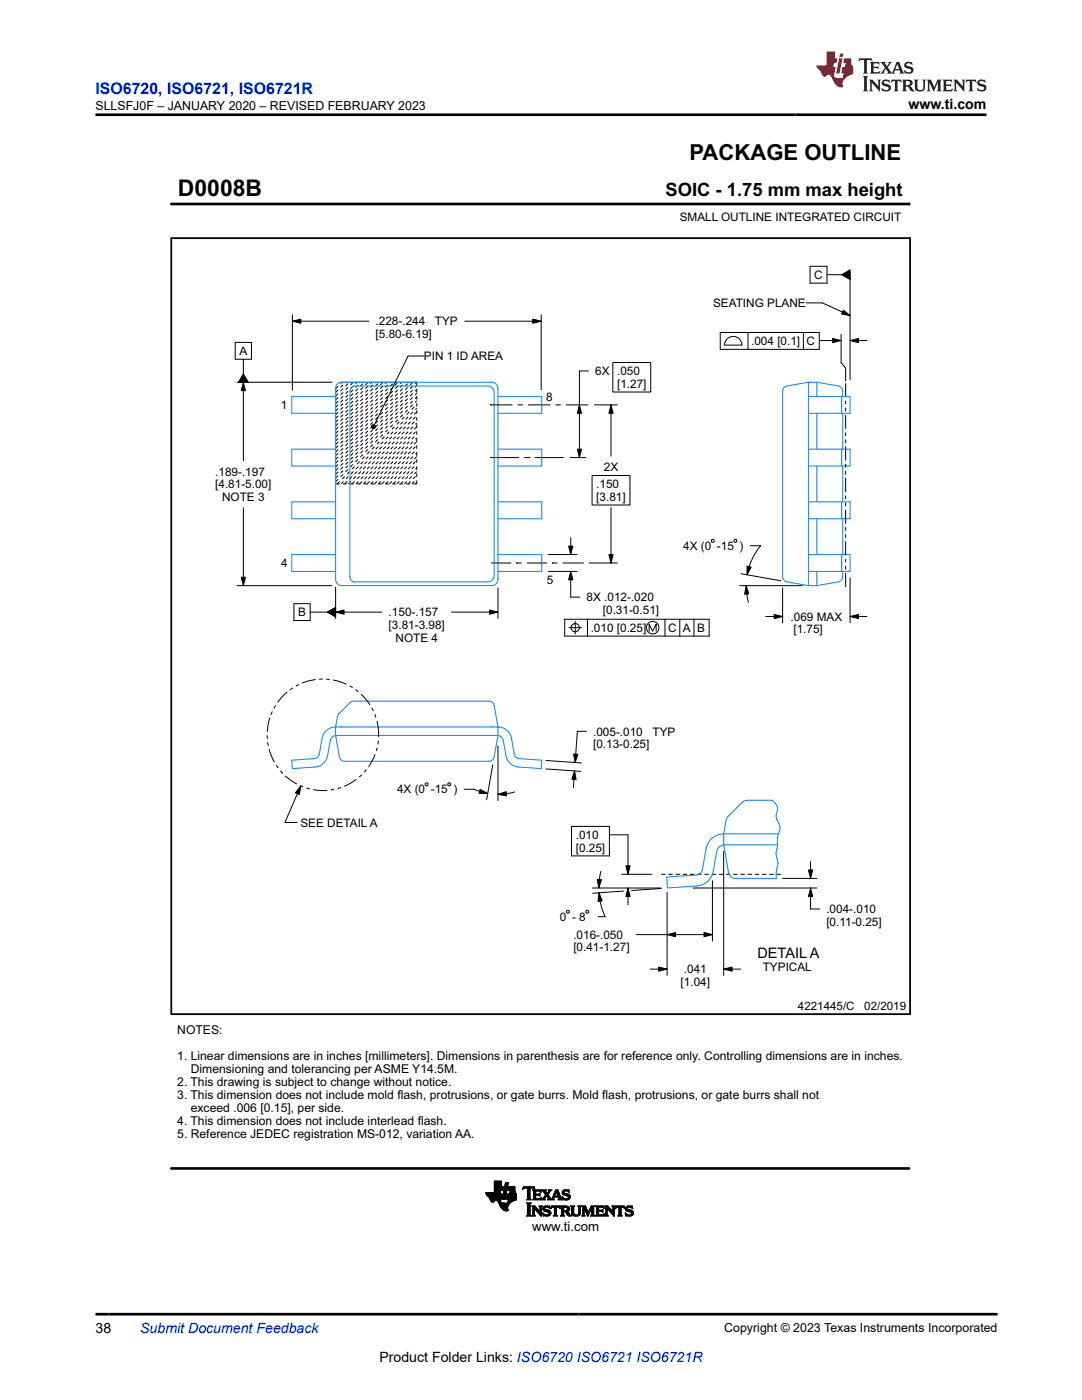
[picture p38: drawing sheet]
<svg xmlns="http://www.w3.org/2000/svg" width="216mm" height="279mm" viewBox="0 0 216 279" stroke-linecap="round" stroke-linejoin="round" font-family="sans-serif">
<defs><g id="words">
<text font-size="4.6" x="35.5" y="39.1">D0008B</text>
<text font-size="4.4" x="137.6" y="32">PACKAGE OUTLINE</text>
<text font-size="3.7" x="132.8" y="39.1">SOIC - 1.75 mm max height</text>
<text font-size="3.2" fill="#00f" x="19" y="18.7">ISO6720, ISO6721, ISO6721R</text>
<text font-size="2.9" x="151.1" y="191.2">DETAIL A</text>
<g font-size="2.8">
<text x="181.3" y="21.8">www.ti.com</text>
<text x="19" y="266.1">38</text>
<text x="75.7" y="271.7">Product Folder Links: ISO6720 ISO6721 ISO6721R</text>
</g>
<text font-size="2.8" fill="#00f" x="28" y="266.1">Submit Document Feedback</text>
<text font-size="2.6" x="106.2" y="245.6">www.ti.com</text>
<g font-size="2.5">
<text x="19" y="21.9">SLLSFJ0F – JANUARY 2020 – REVISED FEBRUARY 2023</text>
<text x="144.5" y="265.8">Copyright © 2023 Texas Instruments Incorporated</text>
</g>
<g font-size="2.4">
<text x="35.4" y="206.3">NOTES:</text>
<text x="35.4" y="211.6">1. Linear dimensions are in inches [millimeters]. Dimensions in parenthesis are for reference only. Controlling dimensions are in inches.</text>
<text x="38.1" y="214.2">Dimensioning and tolerancing per ASME Y14.5M.</text>
<text x="35.4" y="216.8">2. This drawing is subject to change without notice.</text>
<text x="35.4" y="219.4">3. This dimension does not include mold f</text>
<text x="38.1" y="222">exceed .006 [0.15], per side.</text>
<text x="79.3" y="219.4">lash, protrusions, or gate burrs. Mold f</text>
<text x="120.2" y="219.4">lash, protrusions, or gate burrs shall not</text>
<text x="35.4" y="224.6">4. This dimension does not include interlead f</text>
<text x="35.4" y="227.2">5. Reference JEDEC registration MS-012, variation AA.</text>
<text x="83.3" y="224.6">lash.</text>
</g>
<g font-size="2.3">
<text x="135.6" y="44">SMALL OUTLINE INTEGRATED CIRCUIT</text>
<text x="162.5" y="55.7">C</text>
<text x="74.9" y="64.9">.228-.244</text>
<text x="86.8" y="64.9">TYP</text>
<text x="142.3" y="61.3">SEATING PLANE</text>
<text x="47.8" y="70.9">A</text>
<text x="74.9" y="67.5">[5.80-6.19]</text>
<text x="84.6" y="71.9">PIN 1 ID AREA</text>
<text x="149.9" y="68.9">.004 [0.1] C</text>
<text x="118.8" y="74.9">6X .050</text>
<text x="123.1" y="77.4">[1.27]</text>
<text x="56" y="81.7">1</text>
<text x="109" y="80">8</text>
<text x="42.9" y="94.9">.189-.197</text>
<text x="120.5" y="94.1">2X</text>
<text x="42.9" y="97.5">[4.81-5.00]</text>
<text x="44.3" y="100">NOTE 3</text>
<text x="119" y="97.4">.150</text>
<text x="119" y="99.9">[3.81]</text>
<text x="56.1" y="113.2">4</text>
<text x="136.3" y="109.8">4X (0 -15 )</text>
<text x="109.1" y="116.6">5</text>
<text x="59.5" y="123">B</text>
<text x="77.5" y="125.5">[3.81-3.98]</text>
<text x="77.6" y="123">.150-.157</text>
<text x="117" y="120">8X .012-.020</text>
<text x="120.3" y="122.5">[0.31-0.51]</text>
<text x="157.7" y="123.9">.069 MAX</text>
<text x="78.9" y="128.1">NOTE 4</text>
<text x="117.9" y="126.1">.010 [0.25]</text>
<text x="133.3" y="126.1">C A B</text>
<text x="158.3" y="126.4">[1.75]</text>
<text x="118.4" y="146.8">.005-.010</text>
<text x="118.4" y="149.3">[0.13-0.25]</text>
<text x="130.2" y="146.8">TYP</text>
<text x="79.2" y="158.4">4X (0 -15 )</text>
<text x="59.9" y="165">SEE DETAIL A</text>
<text x="114.9" y="167.4">.010</text>
<text x="114.9" y="170">[0.25]</text>
<text x="111.7" y="183.8">0 - 8</text>
<text x="164.9" y="182.3">.004-.010</text>
<text x="164.9" y="184.8">[0.11-0.25]</text>
<text x="114.4" y="187.4">.016-.050</text>
<text x="114.4" y="189.9">[0.41-1.27]</text>
<text x="135.8" y="196.8">[1.04]</text>
<text x="136.5" y="194.2">.041</text>
<text x="152.2" y="193.8">TYPICAL</text>
<text x="159.2" y="201.6">4221445/C</text>
<text x="172.5" y="201.6">02/2019</text>
</g>
<text font-size=".3" x="104" y="40.9">SCALE 2.800</text>
</g></defs>
<g fill="none" stroke="#000" stroke-width=".2" stroke-dasharray=".7 .7" stroke-linecap="butt">
<path d="M67 77.6l1.3-1.3M67 78.3l2-2M67 79.1l2.7-2.8M67 79.8l3.5-3.5M67 80.5l4.2-4.2M67 81.3l5-5M67 82l5.7-5.7M67 82.8l6.5-6.5M67 83.5l7.2-7.2M67 84.3l7.9-8M67 85l8.7-8.7M67 85.7l9.4-9.4"/>
<path d="M67 86.5l10.2-10.2M67 87.2l10.9-10.9M67 88l11.7-11.7M67 88.7l12.4-12.4M67 89.5l13.2-13.2M67 90.2l13.9-13.9M67 91l14.6-14.7M67 91.7l15.4-15.4M67 92.4l16.1-16.1M67 93.2l16.2-16.2M67 93.9l16.2-16.2M67 94.7l16.2-16.2"/>
<path d="M67 95.4l16.2-16.2M67 96.2l16.2-16.2M67.3 96.6l15.9-15.9M68 96.6l15.2-15.2M68.8 96.6l14.4-14.4M69.5 96.6l13.7-13.7M70.3 96.6l12.9-12.9M71 96.6l12.2-12.2M71.8 96.6l11.4-11.4M72.5 96.6l10.7-10.7M73.2 96.6l10-9.9M74 96.6l9.2-9.2"/>
<path d="M74.7 96.6l8.5-8.5M75.5 96.6l7.7-7.7M76.2 96.6l7-7M77 96.6l6.2-6.2M77.7 96.6l5.5-5.5M78.4 96.6l4.8-4.7M79.2 96.6l4-4M79.9 96.6l3.3-3.3M80.7 96.6l2.5-2.5M81.4 96.6l1.8-1.8M82.2 96.6l1-1M82.9 96.6l.3-.3"/>
<path d="M83.2 96.6v-20.3M83.2 96.6h-16.2"/>
</g>
<g fill="none" stroke="#007fff" stroke-width=".2">
<path d="M67 77.5h.1M67 77.3v38.3M67 79.1h-8.8v3.4h8.8M68 76.3h30.1M68.2 76.3l-.9 .3-.3 .9M70.2 77.3l.4-.3h26.8l.5 .2 .5 .4 .2 .7v36.6l-.2 .6-.3 .4-.7 .2h-26.8l-.5-.3-.3-.7v-37zM98.1 76.3h.1M98.1 76.3l.9 .3 .4 .9M99.4 77.5h.1M99.4 79.1h8.7v3.4h-8.7M99.4 77.5v38.1M161.3 77.5h.1"/>
<path d="M161.3 76.3l-4.3 .7a1.05 1.05 0 0 0-.8 1.1v37a1.05 1.05 0 0 0 .8 1l4.3 .8M161.3 76.3h1.7M161.3 79.1h8.3v3.4h-8.3M161.3 76.3v40.6M163 76.3l4.3 .7a1.05 1.05 0 0 1 .9 1.1v1M163 76.3v2.8M167.9 79.1v3.4M67 89.6h-8.8v3.4h8.8M99.4 89.6h8.7v3.4h-8.7M161.3 89.6h8.3v3.4h-8.3M163 82.5v7.1M163 93v7.2"/>
<path d="M167.9 89.6v3.4M168.2 82.5v7.1M168.2 93v7.2M67 115.6h.1M67 115.6l.3 .9 .8 .4h30M67 100.2h-8.8v3.3h8.8M67 110.7h-8.8v3.3h8.8M98.1 116.9h.1M99.4 115.6h.1M99.4 115.6l-.4 .9-.9 .4M99.4 110.7h8.7v3.3h-8.7M99.4 100.2h8.7v3.3h-8.7"/>
<path d="M161.3 115.6h.1M161.3 116.9h1.7M161.3 110.7h8.3v3.3h-8.3M161.3 100.2h8.3v3.3h-8.3M163 103.5v7.2M163 114v2.9M167.9 100.2v3.3M167.9 110.7v3.3M168.2 114v1.1a1.05 1.05 0 0 1-.9 1l-4.3 .8M168.2 103.5v7.2M67 145.1a2.73 2.73 0 0 0-2.7 2.2l-.6 3.2a1.05 1.05 0 0 1-1 .9l-4.5 .3 .1 1.7 4.6-.3a2.73 2.73 0 0 0 2.5-2.3l.5-3a1.26 1.26 0 0 1 1.1-1M67 145.1h32.4"/>
<path d="M67 145.1l.5-2.5 2.3-2.4 .5-.2 27.3-.1a1.05 1.05 0 0 1 1 .9l.8 4.3M67 146.8l.7 4.3a1.05 1.05 0 0 0 1.1 .8h28.8a1.05 1.05 0 0 0 1-.8l.8-4.3M67 145.1v1.7M67 146.8h32.4M68.2 145.1h.1M98.1 145.1h.1M99.4 145.1v1.7M99.4 145.1a2.73 2.73 0 0 1 2.7 2.2l.5 3.2a1.05 1.05 0 0 0 1 .9l4.5 .3-.1 1.7-4.5-.3a2.73 2.73 0 0 1-2.5-2.3l-.6-3a1.26 1.26 0 0 0-1-1M144.4 166.4h10.9M144.4 166.4a3.6 3.6 0 0 0-3.5 3l-.7 4.1a1.37 1.37 0 0 1-1.3 1.1l-5.9 .4 .2 2.2 5.9-.4a3.6 3.6 0 0 0 3.2-2.9l.7-3.9a1.64 1.64 0 0 1 1.4-1.4M144.4 166.4l.7-3.2 3.2-3.3 .8-.2h5a1.93 1.93 0 0 1 .8 2.6l-.1 .5 .2 .8a2.34 2.34 0 0 1 .4 2.7l-.2 .6-.2 2.8a2.22 2.22 0 0 0 .1 1.9 3.8 3.8 0 0 1-.2 2.3v1.4h-8.2a1.37 1.37 0 0 1-1.3-1.1l-1-5.6M144.4 166.4v2.2"/>
<path d="M144.4 168.6h10.7"/>
</g>
<g fill="none" stroke="#000" stroke-width=".2">
<path d="M34.2 40.7h147.2M161.6 53.1h3.4v3.4h-3.4zM165 54.8h2.9M167.9 54.8l1.7-.9v1.9zM169.6 54.4v21.3M181.4 40.5v.4M46.9 68.3h3.3v3.4h-3.3zM47.3 76.3h19M48.6 74.6l.9 1.7h-1.9zM48.6 76.3l.4 1.7h-.9zM48.6 71.7v2.9M48.6 76.3v15.6"/>
<path d="M58.3 64.1l1.7-.4v.8zM58.3 62.8v15.1M58.3 64.1h15.3M84.6 71.1h-3.2l-6.7 13.7M92.7 64.1h15.3M106.3 63.7l1.7 .4-1.7 .4zM108 62.8v15M117.4 74h-1.8v17.3M122.3 72.3h7.5v5.9h-7.5zM143.7 66.4h19.8v3.3h-19.8zM144.9 67.8a1.75 1.75 0 0 1 2-.6 1.75 1.75 0 0 1 1.2 1.7h-3.5zM149.3 66.4v3.3"/>
<path d="M160.3 66.4v3.3M160.9 60.5h3.2l5.5 2.5M163.5 68h4.3M166.1 67.5l1.7 .5-1.7 .4zM167.8 66.7v5.7l.9 1.1v2.5M168.3 61.9l1.3 1.1-1.7-.3zM169.6 68l1.7-.5v.9zM169.6 68h3.4M74.1 85l.3-.2h.4l.1 .4-.1 .3-.4 .1-.3-.3zM97.8 91.3h5.8M97.8 80.8h.1M97.8 80.8h4.5"/>
<path d="M103.3 80.8h1M104.6 91.3h1M105.4 80.8h4.4M105.6 91.3h.1M106.7 91.3h5.8M110.9 80.8h1M112.9 80.8h4.5M113.7 91.3h3.2M115.2 89.6h.8l-.4 1.7zM115.6 80.8l.4 1.7h-.8zM118.1 94.9h7.6v5.9h-7.6zM118.6 80.8h4.6"/>
<path d="M121.9 80.8l.4 1.7h-.8zM121.9 80.8v10.2M47.3 116.9h18.9M48.1 115.2h.9l-.4 1.7zM48.6 101.3v15.6M67 117.2v6.2M98 112.4h4M99.4 117.3v6.1M103 112.4h.1M103 112.4h1.1M105.1 112.4h4M109.4 114h5.7"/>
<path d="M109.4 110.7h5.7M110.2 112.4h.1M110.2 112.4h1M112.3 112.4h4M113.5 109h.8l-.4 1.7zM113.9 114l.4 1.7h-.8zM113.9 114v5.2h1.8M113.9 107.3v3.4M116.3 112.4h.1M117.6 112.4h5.6M121.5 110.7h.8l-.4 1.7zM121.9 101.3v11.1"/>
<path d="M141.9 107.8l.5-.1 .1 .4-.4 .1zM146.5 107.8l.4-.1 .1 .4-.4 .1zM147.6 116.9h12.5M147.8 114.5l8 1.4M148.9 116.9l.5 1.6-.8 .1zM148.9 116.9l.1 1.7 .3 1.6M149.1 113l.8 .2-.8 1.5zM149.7 108.9h2.1a12.4 12.4 0 0 0-2.7 5.8M156.2 117.3v7M169.6 115.3v9M58.6 120.5h3.3v3.3h-3.3zM61.9 122.2h3.4"/>
<path d="M65.3 122.2l1.7-1v1.9zM67 122.2l1.7-.5v.9zM67 122.2h9.2M90.1 122.2h9.3M97.7 121.7l1.7 .5-1.7 .4zM112.7 123.6h28.8v3.3h-28.8zM113.5 125.3h2.5M114.8 124v2.5M117.2 123.6v3.3M129.5 126v-1.4l.7 1.4 .7-1.4v1.4M132.7 123.6v3.3M135.6 123.6v3.3"/>
<path d="M138.5 123.6v3.3M152.8 123h3.4M154.5 122.6l1.7 .4-1.7 .5zM169.6 123l1.7-.4v.9zM169.6 123h3.4M60 156.8l-.3 1.8-.7-.4zM60 156.8l-3.1 7.3h2.4M85 156.2l.4 .2-.1 .4-.5-.1zM89.5 156.2l.4 .2-.1 .4-.4-.1zM92.6 157.5a6.5 6.5 0 0 1 3.3 .5l1.4 .4M95.8 157.5l1.5 .9h-1.7zM98.3 152.7l-1.2 6.9"/>
<path d="M99.4 158.5l1.6-.5 .1 .8zM99.4 148.9v10.9M102.7 158.1l-1.7 .3-1.6 .1M108.9 153.5l7 .4M108.9 151.8l7.1 .5M114.5 150.5h.8l-.5 1.7zM114.6 153.9l.3 1.7-.8-.1zM114.6 153.9l-.2 3.3M117 145.9h-1.8l-.4 6.3M114 164.9h7.6v5.9h-7.6zM118.2 177.2h13.7M119.2 175.5l.8 .1-.5 1.6z"/>
<path d="M119.5 178.2l.7 1.6-.9 .1zM119.5 178.2l.5 2.8 .7 1.9h-1.3M119.9 173.9l-.3 1.6-.1 1.7M121.6 166.6h3.7v7.9M124 174.5h6.1M124.4 177.8l-6.1 .5M124.9 172.8h.8l-.4 1.7zM125.3 177.2l.4 1.7h-.8zM125.3 177.2v3.4M131.9 174.5h.9M131.9 177.3l-5.9 .4M133.1 178.1v16.6"/>
<path d="M133.4 174.5h.8M134.8 174.5h.9M136.2 174.5h.9M137.7 174.5h.8M138.3 177.2h24.7M139.1 174.5h.9M140.6 174.5h.8M142 174.5h.9M142.2 175.7v12.1M143.4 174.5h.9M144.4 169.9v24.8M144.9 174.5h.8"/>
<path d="M146.3 174.5h.9M147.8 174.5h.8M149.2 174.5h.9M150.6 174.5h.9M152.1 174.5h.8M153.5 174.5h.9M154.9 174.5h.9M156.2 175.3h6.8M161.3 173.6h.9l-.5 1.7zM161.7 177.2l.5 1.7h-.9zM161.7 177.2v4.2h1.8M161.7 171.9v3.4"/>
<path d="M113.2 181.7l.4 .1-.1 .4-.5-.1zM116.9 181.8l.4-.1 .2 .4-.5 .1zM127 186.5h15.2M129.7 193.4h3.4M131.4 193l1.7 .4-1.7 .4zM133.1 186.5l1.7-.4v.8zM140.5 186.1l1.7 .4-1.7 .4zM144.4 193.4l1.7-.4v.8zM144.4 193.4h3.4M96.9 238.1h2.9M97 238.2h2.8M97 238.3h2.8"/>
<path d="M97 238.3h3.2l-.2 1M97 238.4h3.1M97.1 238.4h3M97.1 238.5h3M97.2 238.6h2.9M97.3 238.6h2.8M97.4 238.7h2.7M97.4 238.8h2.7M97.5 238.8h2.6M97.6 238.9h2.4M97.6 239h2.4M97.7 239h2.3"/>
<path d="M97.7 239.1h2.3M97.7 239.2h2.3M97.8 239.3h2.2M97.8 239.4h2.1M97.9 239.5h2M97.9 239.6h.9M97.9 239.6h.8M98 239.7h.7M98 239.8h.6M98.1 239.8h.4M98.2 239.9h.3M98.6 237.9h1.2"/>
<path d="M98.6 237.8h1.2M98.6 237.7h1.3M98.6 236.9l1.8-.1-.1 .8h-1.7M98.6 237.5h1.7M98.6 237.4h1.7M98.6 237.3h1.7M98.6 237.3h1.8M98.6 237.2h1.8M98.6 237.1h1.8M98.6 237h1.8M98.6 236.9h1.8M98.6 236.8h1.5"/>
<path d="M98.6 236.7h1.5M98.6 236.6h1.5M98.6 236.5h1.5M98.6 236.4h1.5M98.6 236.3h1.5M98.6 236.2h1.5M98.6 236.1h1.5M98.6 236h1.5M98.6 235.9h1.5M98.6 235.8h1.5M99.1 239.6h.8M99.2 239.6h.7"/>
<path d="M99.3 239.7h.6M99.3 239.8h.6M99.4 239.8h.5M99.4 239.9h.5M99.5 240h.5M99.8 238h-2.9l1.1 1.8 .4 .1 .4-.3h.4l.8 1.5 .7 .5h.7l-.1-.9 .6-.7M99.9 237.6l-.2 .7M99.9 239.5v.4l.3 .1 1.6 .1M100 239.3l-.1 .2M100.1 236.8v-1.1h-1.5v2.3M100.2 239.3h.6M100.2 239.2h.6"/>
<path d="M100.3 239.1h.5M100.3 239h.6M100.3 238.9h.6M100.3 238.8h.6M100.3 238.7h.6M100.4 238.6h.5M100.4 238.5h.6M100.4 238.4h.6M100.4 238.3h.6M100.4 238.2h.6M100.5 238.1h.5M100.5 238h.6"/>
<path d="M100.5 237.9h.6M100.5 237.8h.6M100.5 237.7h.6M100.6 237.6h.5M100.6 237.5h.6M100.6 237.4h.6M100.6 237.3h.6M100.6 237.2h.6M100.7 237.1h.5M100.7 237h.6M100.7 236.9h.6M100.7 236.9l.6-.1-.5 2.6h-.6z"/>
<path d="M100.8 236.5h.5M100.8 236.5h.6M100.8 236.4h.6M100.8 236.3h.6M100.8 236.2h.6M100.8 236.1h.6M100.9 236.1h.5M100.9 236h.5l-.1 .6h-.5zM101.1 239.2h2M101.1 239.1h2M101.1 239.3h2M101.1 239h2"/>
<path d="M101.1 239v.3l.4 .1M101.1 238.9h2M101.1 238.8h2M101.2 238.8h1.9M101.2 238.7h1.9M101.2 238.6h1.9M101.2 238.5h1.9M101.2 238.4h1.9M101.3 240h.6M101.4 239.9h.6M101.4 239.8h.7M101.4 239.8h.9"/>
<path d="M101.4 239.7h1M101.4 237.5h1.3M101.4 239.6h1.1M101.4 239.6h1.3M101.4 237.4h1.3M101.4 239.5h1.5M101.4 237.3h1.3M101.4 239.4h1.7M101.5 237.3h1.2M101.5 239.4h1.6M101.5 239.4l-.2 .7M101.5 237.2h1.2"/>
<path d="M101.5 237.1h1.2M101.5 237h1.2M101.5 236.9h1.2M101.5 236.8l1.2 .1v.7h-1.3zM101.7 238.3h1.4M101.7 238.2h1.3M101.7 238.1h1.2M101.7 238h1.1M101.8 237.9h1M101.8 237.8h1M101.8 237.7h.9M101.8 237.6l-.1 .7"/>
<path d="M102.7 237.6l.4 .7v1.2M103.1 239.5l-1.2 .5M103.1 238.3h-1.9l-.1 .7M104.3 237.3h.1M104.3 237.2h.2M104.4 237.1h2.2M104.4 237h2.2M104.4 236.9h2.2M105.1 239.4h.8M105.2 239.3h.6M105.3 237.2h.5M105.3 239.2h.4"/>
<path d="M105.3 237.3l-.1-.2h-.4l-.5 .2M105.3 239.1l-.2 .3M105.3 239.1h.4M105.3 239h.4M105.3 238.9h.4M105.3 238.8h.4M105.3 238.7h.4M105.3 238.6h.4M105.3 238.5h.4M105.3 238.4h.4M105.3 238.3h.4M105.3 238.2h.4"/>
<path d="M105.3 238.1h.4M105.3 238h.4M105.3 237.9h.4M105.3 237.8h.4M105.3 237.7h.4M105.3 237.6h.4M105.3 237.5h.4M105.3 237.4h.4M105.3 237.3h.4M105.3 237.3v1.8M105.7 237.3l.1-.2h.4l.5 .2-.1-.5h-2.2l-.1 .5M105.7 239.1l.2 .3"/>
<path d="M105.7 237.3v1.8M105.9 239.4h-.8M106.3 239.4h1.6M106.3 237.5h1.6M106.4 239.3h1.6M106.4 237.6h1.5M106.5 239.2h.4M106.5 237.7h.4M106.5 237.8l-.2-.3h1.5l.2 .4M106.5 239.1l-.2 .3M106.5 238.3h1l.2-.2v.6l-.2-.2-1 .1M106.5 239.1h.4"/>
<path d="M106.5 239h.4M106.5 238.9h.4M106.5 238.8h.4M106.5 238.7h.4M106.5 238.5h1.2M106.5 238.4h1.2M106.5 238.2h.4M106.5 238.1h.4M106.5 238h.4M106.5 237.9h.4M106.5 237.8h.4M106.5 237.8v1.3"/>
<path d="M106.5 237.2h.2M106.6 237.3h.1M106.9 238.5v.7h.8l.3-.2-.1 .5-1.6-.1M107.5 238.3h.2M107.6 238.6h.1M107.6 239.2h.4M107.6 238.2h.1M107.7 238.7h.1M107.7 237.7h.2M107.8 237.8h.2M107.9 239.1h.1M107.9 237.9h.1"/>
<path d="M108 239h.1M108 237.9l-.4-.2h-.6l-.1 .6M108 239.4h.8M108.1 237.5h.8M108.2 239.3h.4M108.3 237.6h.6M108.3 239.2h.4M108.4 237.7h.5M108.4 237.8l.5 .7-.5 .6M108.4 239.1l-.4 .3M108.4 239.1h.3M108.4 237.8h.5"/>
<path d="M108.5 239h.3M108.5 237.9h.5M108.5 238.9h.3M108.6 238h.5M108.6 238.8h.3M108.6 238.1h.5M108.7 238.8h.2M108.7 238.2h.8M108.7 239.2l-.1 .1 .2 .1M108.7 238.7h.8M108.7 238.3h.7M108.8 239.4h-.8"/>
<path d="M108.8 238.6h.7M108.8 238.4h.5M108.9 238.5h.5M109.1 238.8h.5M109.2 238.8h.5M109.2 238.9h.5M109.2 239.4h1.4M109.3 238.1h.2M109.3 239h.5M109.3 238h.3M109.3 238.4l.7 .9 .2-.2M109.3 239.1h.6"/>
<path d="M109.4 239.1l-.4-.5-.3 .6M109.4 239.1v.2l-.2 .1M109.4 237.9h.3M109.4 239.2h.5M109.4 239.3h.6M109.5 237.8h.2M109.5 237.5h.6M109.5 237.7l-.3 .5-.3-.5 .1-.2h-.9l.3 .3M109.5 237.7l-.1-.2h.7l-.3 .3M109.5 237.7h.3M109.6 237.6h.3M109.8 237.8l-.5 .6"/>
<path d="M110.1 239.3h.4M110.2 239.2h.3M110.2 239.1h.3M110.2 239.1l.7-1.6h.4l.7 1.7 .2 .2M110.3 239h.2M110.3 238.9h.3M110.3 238.8h1.5M110.4 238.8h1.4M110.4 238.7h.3M110.4 238.6h.3M110.5 238.5h.2M110.5 239.1l.1 .3"/>
<path d="M110.5 239.1l.1-.2h.8l.1 .2M110.5 238.4h.3M110.5 238.3h.3M110.6 238.2h.2M110.6 239.4h-1.4M110.6 238.1h.3M110.7 238h.2M110.7 237.9h.3M110.7 237.8h.8M110.8 237.7h.6M110.8 237.6h.6M110.8 237.5h.6"/>
<path d="M111 237.8l.3 .9h-.6zM111 237.9h.5M111.1 238h.4M111.1 238.1h.5M111.1 238.2h.5M111.2 238.3h.4M111.2 238.4h.5M111.2 238.5h.5M111.3 238.6h.4M111.3 238.7h.5M111.4 239.4h.8M111.4 238.9h.5"/>
<path d="M111.4 239h.5M111.5 239.1h.5M111.5 239.1l-.1 .3M111.5 239.3h.6M111.5 239.2h.5M112.1 238.9h.2M112.2 239h.2M112.2 238h.4M112.2 238.1h.4M112.2 237.9h.3M112.2 239.1h.3M112.2 239.4h-.8"/>
<path d="M112.2 238.2h.7M112.2 237.8h.4M112.2 239.2h.5M112.2 238.3h1.1M112.2 239.3h1.4M112.3 237.7h.4M112.3 239.4h.1M112.3 238.4h1.2M112.3 237.6h1.3M112.4 238.5h1.3M112.4 237.5h1.1M112.5 239.4h1"/>
<path d="M112.7 238.6h1M112.7 237.5h.4M112.8 239.5h.3M113.1 238.7h.7M113.2 239.2h.5M113.2 237.7h.4M113.3 238.8h.5M113.3 239.1h.4M113.4 238.8h.4M113.4 239h.4M113.4 237.8h.2M113.4 238.9h.4"/>
<path d="M113.5 237.9h.1M113.6 238l-.5-.3-.5 .1v.3l1 .4 .2 .5-.5 .4-1 .1-.2-.6 .6 .3h.4l.3-.3-.3-.2M113.6 238l-.1-.5-.8-.1-.4 .3-.1 .3 .1 .3 .8 .4M113.6 238h.1M99.5 240h.6M99.5 240.1h1M99.6 240.2h2.1M99.6 240.2h2M99.6 240.3h2M99.6 240.4h1.9M99.7 240.4h1.8M99.7 240.5h1.7"/>
<path d="M99.7 240.6h1.7M99.8 240.6h1.6M99.8 240.7h1.6M99.8 240.7h1.5M99.9 240.8h1.4M99.9 240.9h1.4M100 241h1.3M100 241.1h1.3M100.1 241.1h1.2M100.1 241.2h1.2M100.2 241.3h1.1M100.3 241.3h1"/>
<path d="M100.3 241.4h1M100.4 241.5h1M100.5 241.5h.9M100.7 241.6h.7M101 241.7h.1M101.3 240h.5M105.1 242.6l.2-.2v-2.1l-.2-.2h.9l-.2 .3v2l.2 .2M105.1 242.6h.9M105.1 240.1h.8M105.2 242.6h.6M105.3 240.2h.5M105.3 242.5h.5"/>
<path d="M105.3 240.3h.5M105.3 242.4h.5M105.3 242.3h.5M105.3 242.2h.5M105.3 242.1h.5M105.3 242h.5M105.3 241.9h.5M105.3 241.8h.5M105.3 241.7h.5M105.3 241.6h.5M105.3 241.5h.5M105.3 241.4h.5"/>
<path d="M105.3 241.3h.5M105.3 241.2h.5M105.3 241.1h.5M105.3 241h.5M105.3 240.9h.5M105.3 240.8h.5M105.3 240.7h.5M105.3 240.6h.5M105.3 240.5h.5M105.3 240.4h.5M106 242.6h-.9M106.1 242.6h.7"/>
<path d="M106.2 240.8h.6M106.3 242.6h.4M106.3 240.9h.6M106.3 242.5h.3M106.3 241h.7M106.3 241l-.2-.3h.6l1 1.1M106.3 241v1.4l-.2 .2M106.3 242.4h.3M106.3 242.3h.3M106.3 242.2h.3M106.3 242.1h.3M106.3 242h.3"/>
<path d="M106.3 241.9h.3M106.3 241.8h.3M106.3 241.7h.3M106.3 241.6h.3M106.3 241.5h.3M106.3 241.4h.3M106.3 241.3h.3M106.3 241.2h.9M106.3 241.1h.8M106.6 241.2v1.2l.2 .2M106.6 241.2h.1M106.7 241.3h.5"/>
<path d="M106.8 241.3h.5M106.8 242.6h-.7M106.8 241.4h.6M106.9 241.5h.6M107 241.6h.6M107.1 241.7h.5M107.2 241.8h.8M107.2 241.9h.8M107.3 242h.7M107.4 242.1h.6M107.5 242.2h.5M107.6 242.3h.4"/>
<path d="M107.6 242.4h.4M107.7 240.8h.4M107.7 242.5h.3M107.7 240.9h.3M107.7 241.8h.1M107.8 241h.2M107.8 241l-.2-.3h.6l-.2 .3M107.8 241.7h.2M107.8 241.6h.2M107.8 241.5h.2M107.8 241.4h.2M107.8 241.3h.2"/>
<path d="M107.8 241.2h.2M107.8 241.1h.2M107.8 241v.8M107.8 242.6h.2M107.9 242.6h.1M108 241v1.7l-1.4-1.5M108.3 242.1h.1M108.3 242.2h.1M108.3 242.3h.2M108.3 241.3h.4M108.3 241.2h.4M108.3 241.3h.5"/>
<path d="M108.3 242.4h.4M108.3 241.1h.4M108.3 241.4h.9M108.4 242.5h.6M108.4 241h.4M108.4 242.6h1.3M108.4 241.5h1.1M108.4 242.6h.1M108.4 240.9h1.3M108.5 241.6h1.2M108.5 240.8h1.2M108.6 241.7h1.2"/>
<path d="M108.7 242.6h.8M108.7 240.7h.6M108.9 241.8l-.5-.3v-.6l.4-.2h.8l.1 .5-.6-.3-.3 .1-.1 .2 1 .4 .2 .5M108.9 241.8l.6 .2v.4h-.6l-.6-.3M108.9 241.8h1M109.2 242.5h.6M109.3 241.9h.6M109.4 241h.3M109.4 242.4h.5M109.5 242h.4M109.5 242.3h.4M109.5 242.1h.4"/>
<path d="M109.5 242.2h.4M109.6 241.1h.2M109.7 241.2h.1M109.9 241.2h.1M109.9 241.1h.2M109.9 242.1l-.2 .5-.6 .1-.5-.1-.2 .1-.1-.6M110 241h.2M110 240.9h1.7M110 240.8h1.7M110.4 242.6l.2-.2v-1.4l-.4-.1-.3 .3 .1-.5h1.6l.1 .5-.3-.3-.4 .1v1.4l.3 .2M110.4 242.6h.9M110.6 242.6h.5"/>
<path d="M110.6 242.5h.5M110.6 241h.5M110.6 242.4h.4M110.6 242.3h.4M110.6 242.2h.4M110.6 242.1h.4M110.6 242h.4M110.6 241.9h.4M110.6 241.8h.4M110.6 241.7h.4M110.6 241.6h.4M110.6 241.5h.4"/>
<path d="M110.6 241.4h.4M110.6 241.3h.4M110.6 241.2h.4M110.6 241.1h.4M111.3 242.6h-.9M111.5 241h.2M111.6 241.1h.2M111.7 241.2h.1M111.8 242.6h.9M111.9 240.8h1.5M112 242.6h.5M112 240.9h1.5"/>
<path d="M112 242.5h.5M112 241h.5M112 241v1.4l-.2 .2M112 242.4h.5M112 242.3h.5M112 242.2h.5M112 242.1h.5M112 242h.5M112 241.9h.5M112 241.8h1.2M112 241.7h1.3M112 241.6h1.5"/>
<path d="M112 241.5h.5M112 241.4h.5M112 241.3h.5M112 241.2h.5M112 241.1h.5M112.5 241.1l.1-.2 .6 .2-.1 .4-.3 .1M112.5 241.1v.5M112.7 242.6l-.2-.1v-.6h.4l.5 .8h.6M112.7 242.6h-.9M112.9 240.7l.4 .1 .3 .2v.5l-.5 .3 .9 .9M112.9 241.9h.5M113 242h.5"/>
<path d="M113 242.1h.5M113.1 242.2h.5M113.1 241h.5M113.1 241.5h.5M113.1 242.3h.5M113.1 240.7h-1.3l.2 .3M113.2 242.4h.5M113.2 241.1h.5M113.2 241.4h.4M113.2 241.3h.5M113.2 241.2h.5M113.2 242.5h.6"/>
<path d="M113.3 242.6h.6M113.4 242.6h.6M114 240.8h.6M114 240.9h.5M114 241h.5M114.1 241l-.2-.3h.8l-.2 .3M114.1 241v1.2l.3 .4 .5 .1 .5-.1 .3-.2 .1-.4M114.1 242h.4M114.1 241.9h.4M114.1 241.8h.4M114.1 241.7h.4M114.1 241.6h.4"/>
<path d="M114.1 241.5h.4M114.1 241.4h.4M114.1 241.3h.4M114.1 241.2h.4M114.1 241.1h.4M114.1 242.1h.4M114.1 242.2h.4M114.1 242.3h.4M114.1 242.4h.5M114.2 242.5h.6M114.3 242.6h1.3M114.5 242l.1 .4 .4 .1 .4-.1 .1-.4"/>
<path d="M114.5 241v1M114.5 242.6h.9M115.2 242.5h.5M115.4 242.4h.3M115.4 240.8h.5M115.5 242.3h.3M115.5 242.2h.3M115.5 240.9h.3M115.5 242.1h.3M115.5 241h.3M115.5 241l-.2-.3h.7l-.2 .3M115.5 242h.3"/>
<path d="M115.5 241.9h.3M115.5 241.8h.3M115.5 241.7h.3M115.5 241.6h.3M115.5 241.5h.3M115.5 241.4h.3M115.5 241.3h.3M115.5 241.2h.3M115.5 241.1h.3M115.5 241v1M115.8 241v1M116.1 242.6h.6"/>
<path d="M116.2 240.8h.7M116.2 242.6h.4M116.3 240.9h.6M116.3 242.5h.2M116.3 241h.6M116.3 242.4h.2M116.3 241v1.4l-.2 .2M116.3 242.3h.2M116.3 242.2h.2M116.3 242.1h.2M116.3 242h.2M116.3 241.9h.2"/>
<path d="M116.3 241.8h.2M116.3 241.7h.2M116.3 241.6h.2M116.3 241.5h.2M116.3 241.4h.2M116.3 241.3h.2M116.3 241.2h.7M116.3 241.1h.7M116.6 241.3h.5M116.7 241.3h.4M116.7 241.4h.5M116.7 242.6h-.6"/>
<path d="M116.7 241.5h.5M116.8 241.6h.4M116.8 241.7h.5M116.9 241.8h.4M116.9 241.9h.5M116.9 242h.7M117 242.1h.6M117 242.2h.6M117.1 242.3h.4M117.1 242.4h.4M117.1 242.5h.3M117.2 242.6h.2"/>
<path d="M117.2 242.6h.1M117.4 241.9h.3M117.5 241.8h.2M117.5 241.7h.3M117.5 241.6h.3M117.6 241.5h.2M117.6 241.4h.3M117.7 241.3h.2M117.7 241.3h.3M117.7 241.2h.8M117.8 241.1h.7M117.8 241h.7"/>
<path d="M117.8 242.6l.2-.2v-1.3l-.7 1.6-.8-1.6v1.3l.2 .2M117.8 242.6h.9M117.9 240.9h.6M117.9 240.8h.6M117.9 240.7h.8l-.2 .3M118 240.7l-.6 1.3-.6-1.3h-.7l.2 .3M118 242.6h.5M118 242.5h.5M118 242.4h.5M118 242.3h.5M118 242.2h.5M118 242.1h.5"/>
<path d="M118 242h.5M118 241.9h.5M118 241.8h.5M118 241.7h.5M118 241.6h.5M118 241.5h.5M118 241.4h.5M118 241.3h.5M118.5 241v1.4l.2 .2M118.7 242.6h-.9M118.8 242.6h1.7M118.9 240.8h1.5"/>
<path d="M119 242.6h1.5M119 240.9h1.5M119 242.5h1.5M119 241h.5M119 241l-.2-.3h1.6l.1 .5M119 241v1.4l-.2 .2M119 242.4h.4M119 242.3h.4M119 242.2h.4M119 242.1h.4M119 242h.4M119 241.9h.4"/>
<path d="M119 241.8h.4M119 241.7h1.3M119 241.6h1.3M119 241.5h1.3M119 241.4h.4M119 241.3h.4M119 241.2h.4M119 241.1h.4M119.4 241.8v.6h.2M120 241.5l.3-.1v.5l-.3-.1M120.2 241.8h.1M120.2 241.4h.1"/>
<path d="M120.2 241.9h.1M120.3 241h.2M120.4 242.4h.2M120.4 241.1h.1M120.5 241.2h.1M120.5 241.2l-.3-.3h-.7l-.1 .6M120.5 242.3h.1M120.6 242.2h.1M120.6 242.2l-.6 .2M120.6 242.2l-.1 .5-1.7-.1M120.7 242.6h.7M120.8 240.8h.6"/>
<path d="M120.8 242.6h.4M120.9 240.9h.6M120.9 242.5h.3M120.9 241h.6M120.9 242.4h.3M120.9 241v1.4l-.2 .2M120.9 242.3h.3M120.9 242.2h.3M120.9 242.1h.3M120.9 242h.3M120.9 241.9h.3M120.9 241.8h.3"/>
<path d="M120.9 241.7h.3M120.9 241.6h.3M120.9 241.5h.3M120.9 241.4h.3M120.9 241.3h.3M120.9 241.2h.8M120.9 241.1h.7M121.2 241.2v1.2l.2 .2M121.2 241.2h.1M121.2 241.3h.6M121.3 240.7l1 1.1M121.3 240.7h-.6l.2 .3"/>
<path d="M121.3 241.3h.6M121.4 242.6h-.7M121.4 241.4h.6M121.5 241.5h.5M121.5 241.6h.6M121.6 241.7h.6M121.7 241.8h.9M121.8 241.9h.8M121.9 242h.7M122 242.1h.6M122 242.2h.6M122.1 242.3h.5"/>
<path d="M122.2 242.4h.4M122.2 240.8h.5M122.3 242.5h.3M122.3 240.9h.3M122.3 241.8h.1M122.3 241h.3M122.3 241l-.2-.3h.6l-.1 .3M122.3 241.7h.3M122.3 241.6h.3M122.3 241.5h.3M122.3 241.4h.3M122.3 241.3h.3"/>
<path d="M122.3 241.2h.3M122.3 241.1h.3M122.3 241v.8M122.4 242.6h.2M122.6 241v1.7l-1.4-1.5M122.8 241.2h.1M122.8 241.1h.2M122.8 241h.3M122.9 240.9h1.7M122.9 240.8h1.7M123.3 242.6l.2-.2v-1.4l-.4-.1-.3 .3 .1-.5h1.6l.1 .5-.3-.3-.4 .1v1.4l.3 .2M123.3 242.6h.9"/>
<path d="M123.5 242.6h.5M123.5 242.5h.4M123.5 241h.4M123.5 242.4h.4M123.5 242.3h.4M123.5 242.2h.4M123.5 242.1h.4M123.5 242h.4M123.5 241.9h.4M123.5 241.8h.4M123.5 241.7h.4M123.5 241.6h.4"/>
<path d="M123.5 241.5h.4M123.5 241.4h.4M123.5 241.3h.4M123.5 241.2h.4M123.5 241.1h.4M124.2 242.6h-.9M124.4 241h.2M124.5 241.1h.1M124.6 241.2h.1M124.7 242.1h.1M124.8 242.2h.1M124.8 242.3h.2"/>
<path d="M124.8 241.3h.4M124.8 241.2h.4M124.8 241.3h.5M124.8 242.4h.4M124.8 241.1h.4M124.8 241.4h.9M124.8 242.5h.7M124.9 241h.3M124.9 242.6h1.3M124.9 241.5h1.1M124.9 242.6h.1M124.9 240.9h1.3"/>
<path d="M125 241.6h1.2M125 240.8h1.1M125.1 241.7h1.2M125.2 242.6h.8M125.2 240.7h.6M125.4 241.8l-.5-.3v-.6l.4-.2h.8l.1 .5-.6-.3-.4 .1v.2l1 .4 .2 .5M125.4 241.8l.5 .2v.4h-.5l-.7-.3M125.4 241.8h.9M125.7 242.5h.6M125.8 241.9h.6M125.9 241h.3M125.9 242.4h.4"/>
<path d="M125.9 242h.5M126 242.3h.4M126 242.1h.4M126 242.2h.4M126 241.1h.2M126.1 241.2h.2M126.4 242.1l-.2 .5-.6 .1-.5-.1-.2 .1-.2-.6"/>
<circle cx="114.8" cy="125.3" r=".84"/>
<circle cx="130.2" cy="125.3" r="1.26"/>
</g>
<g fill="#000">
<path d="M167.9 54.8l1.7-.9v1.9zM48.6 76.3l.4 1.7h-.9zM48.6 74.6l.9 1.7h-1.9zM58.3 64.1l1.7-.4v.8zM106.3 63.7l1.7 .4-1.7 .4zM166.1 67.5l1.7 .5-1.7 .4zM169.6 68l1.7-.5v.9zM168.3 61.9l1.3 1.1-1.7-.3zM74.1 85l.3-.2h.4l.1 .4-.1 .3-.4 .1-.3-.3zM115.6 80.8l.4 1.7h-.8zM115.2 89.6h.8l-.4 1.7zM121.9 80.8l.4 1.7h-.8z"/>
<path d="M48.1 115.2h.9l-.4 1.7zM113.5 109h.8l-.4 1.7zM113.9 114l.4 1.7h-.8zM121.5 110.7h.8l-.4 1.7zM148.9 116.9l.5 1.6-.8 .1zM149.1 113l.8 .2-.8 1.5zM65.3 122.2l1.7-1v1.9zM67 122.2l1.7-.5v.9zM97.7 121.7l1.7 .5-1.7 .4zM154.5 122.6l1.7 .4-1.7 .5zM169.6 123l1.7-.4v.9zM60 156.8l-.3 1.8-.7-.4z"/>
<path d="M95.8 157.5l1.5 .9h-1.7zM99.4 158.5l1.6-.5 .1 .8zM114.6 153.9l.3 1.7-.8-.1zM114.5 150.5h.8l-.5 1.7zM119.2 175.5l.8 .1-.5 1.6zM119.5 178.2l.7 1.6-.9 .1zM124.9 172.8h.8l-.4 1.7zM125.3 177.2l.4 1.7h-.8zM161.3 173.6h.9l-.5 1.7zM161.7 177.2l.5 1.7h-.9zM133.1 186.5l1.7-.4v.8zM131.4 193l1.7 .4-1.7 .4z"/>
<path d="M140.5 186.1l1.7 .4-1.7 .4zM144.4 193.4l1.7-.4v.8z"/>
</g>
<path d="M34.2 47.5h147.4v154.9h-147.4z" fill="none" stroke="#000" stroke-width=".36"/>
<path d="M34.2 40.7h147.2M34.2 233.2h147.2" fill="none" stroke="#000" stroke-width=".52"/>
<g fill="none" stroke="#000" stroke-width=".2" stroke-dasharray="2.8 .7 .7 .7 .7 .7" stroke-linecap="butt">
<path d="M168.7 117.1v-40.6"/>
<circle cx="64.4" cy="146.6" r="11.1"/>
</g>
<path d="M171.5 11.6l-.2 .6 .5-.2h.6v.1v2.2l-.2 .4h1l-.2-.4v-2.2v-.1h.5l.5 .2-.1-.6zM173.6 12.4l.2 .3v1.6l-.2 .4h1.9l.1-.6a1.08 1.08 0 0 1-1.3 .2v-.7h.6l.4 .2v-.7l-.4 .2h-.6v-.5l.2-.2a1 1 0 0 1 1 .3l-.1-.5zM175.7 12.4l.9 1.1-1 1.2h.9l-.2-.2 .5-.8 .4 .8-.2 .2h1.6l-.2-.2 .2-.5h.9l.1 .5-.1 .2h.9l-.2-.4-.8-1.9h-.5l-.9 2.1-.9-1.1 .9-1h-.8l.2 .2-.4 .6-.4-.6 .2-.2zM179 12.8l.4 1h-.7zM180.7 12.5a.65 .65 0 0 0-.2 .7 .65 .65 0 0 0 .6 .5l.6 .1 .1 .3a.79 .79 0 0 1-.7 .4 .79 .79 0 0 1-.7-.5l.1 .7 .2-.1a.93 .93 0 0 0 1.1 0 .93 .93 0 0 0 .4-.9 1.46 1.46 0 0 0-1.2-.6l-.1-.3a1.09 1.09 0 0 1 1.2 .2l-.2-.6-.1 .1-.5-.2zM172.2 15.2l.2 .4v2.2l-.2 .4h1l-.2-.4v-2.2l.2-.4zM173.4 15.9l.2 .4v1.5l-.2 .4h.8l-.3-.4 .1-1.3 1.6 1.8v-2l.2-.4h-.7l.1 .2 .1 1.1-1.2-1.3zM176.2 16a.65 .65 0 0 0-.2 .8 .65 .65 0 0 0 .6 .4l.6 .2 .1 .2a.79 .79 0 0 1-.7 .4 .79 .79 0 0 1-.7-.5l.1 .7 .2-.1a.93 .93 0 0 0 1.1 .1 .93 .93 0 0 0 .4-1 1.46 1.46 0 0 0-1.2-.5l-.1-.4a1.09 1.09 0 0 1 1.2 .2l-.1-.6-.2 .1-.5-.1zM177.9 15.9l-.1 .6a.63 .63 0 0 1 .8-.3v1.6l-.3 .4h1l-.2-.4v-1.6a.66 .66 0 0 1 .8 .3l-.1-.6zM180 15.9l.2 .4v1.5l-.2 .4h1l-.2-.2-.1-.7h.5l.1 .2a.79 .79 0 0 0 1.2 .6l-1-.9a.61 .61 0 0 0 .6-.6 .61 .61 0 0 0-.5-.7zM180.8 16.2h.1a.47 .47 0 0 1 .5 .1 .47 .47 0 0 1 .1 .5l-.1 .1-.7 .1zM182.3 15.9l.2 .2a2.27 2.27 0 0 0 .4 2 1.04 1.04 0 0 0 1.7-.7v-1.3l.2-.2h-.8l.2 .4v1.1a.6 .6 0 0 1-.6 .6 .6 .6 0 0 1-.6-.6v-1.1l.3-.4zM184.9 15.9l.2 .4v1.5l-.2 .4h.8l-.3-.4v-1.4l.9 1.9 .9-1.9v1.4l-.3 .4h1l-.2-.4v-1.5l.2-.4h-.8l-.7 1.5-.6-1.5zM188.1 15.9l.2 .4v1.5l-.2 .4h1.9l.1-.6a1.09 1.09 0 0 1-1.3 .2v-.7h.6l.4 .2v-.6l-.4 .2h-.6v-.6l.2-.1a1.01 1.01 0 0 1 1 .3l-.1-.6zM190.2 15.9l.3 .4v1.5l-.3 .4h.8l-.2-.4v-1.3l1.6 1.8v-2l.2-.4h-.7l.2 .2v1.1l-1.2-1.3zM192.8 15.9l-.1 .6a.63 .63 0 0 1 .8-.3v1.6l-.3 .4h1l-.2-.4v-1.6a.66 .66 0 0 1 .8 .3l-.1-.6zM195.2 16a.65 .65 0 0 0-.2 .8 .65 .65 0 0 0 .6 .4l.6 .2 .2 .2a.79 .79 0 0 1-.7 .4 .79 .79 0 0 1-.7-.5l.1 .7 .2-.1a.93 .93 0 0 0 1 .1 .93 .93 0 0 0 .5-1 1.46 1.46 0 0 0-1.3-.5v-.4a1.09 1.09 0 0 1 1.2 .2l-.2-.6-.2 .1-.5-.1z" fill="#231f20"/>
<path d="M164.9 10.3v2.7h-2l.1 .4 .8 1a.95 .95 0 0 0 1 .9 .59 .59 0 0 1 .5-.4 .59 .59 0 0 1 .5 .3l.4 .8a1.59 1.59 0 0 0 2.1 1.4 1.61 1.61 0 0 1 1-2.3l1-.3-.1-1.5a1.59 1.59 0 0 1-.3-1.7h-1.5l-.2 .9h.6l-.2 .9h-.5l-.2 .9v.3l.4 .1-.1 .9h-.7a.73 .73 0 0 1-1-.7l.3-1.5h-.5l.1-.9h.5l.2-.9h-.5v-1.3zM167.4 11.6l-.6 3.1h.7l.6-3.1zM167.6 10.7l-.1 .6h.7l.1-.6z" fill="#ed1c24"/>
<path d="M19 22.9h177.8M19 262.3h180" fill="none" stroke="#000" stroke-width=".53"/>
<use href="#words"/>
</svg>
